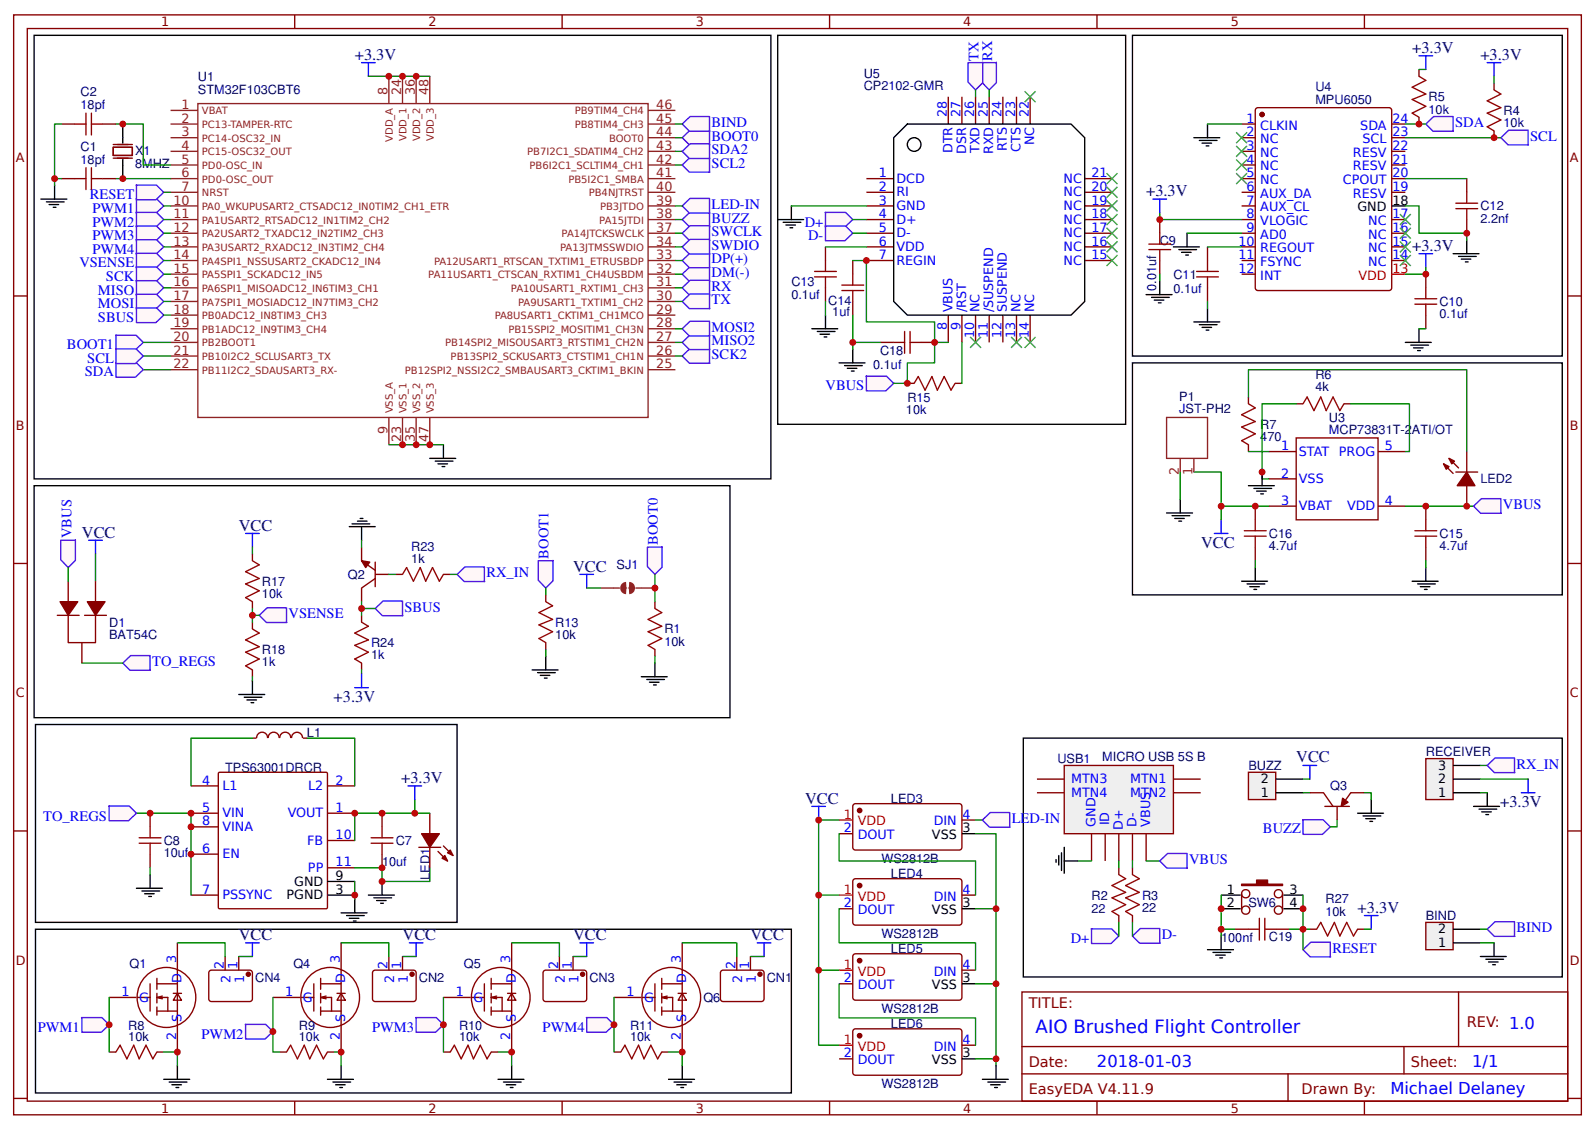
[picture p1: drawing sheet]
<svg xmlns="http://www.w3.org/2000/svg" width="309mm" height="219mm" viewBox="0 0 309 219" stroke-linecap="round" stroke-linejoin="round" font-family="sans-serif">
<defs><g id="words">
<text font-size="3.5" fill="#00f" x="200.8" y="200.3">AIO Brushed Flight Controller</text>
<g font-size="3.2" fill="#000080">
<text x="68.8" y="11.6">+3.3V</text>
<text x="273.9" y="10.2">+3.3V</text>
<text x="287.1" y="11.6">+3.3V</text>
<text x="222.3" y="38">+3.3V</text>
<text x="273.9" y="48.6">+3.3V</text>
<text x="15.9" y="104.2">VCC</text>
<text x="46.3" y="102.9">VCC</text>
<text x="232.9" y="106.2">VCC</text>
<text x="111.1" y="110.8">VCC</text>
<text x="64.7" y="136.1">+3.3V</text>
<text x="251.4" y="147.8">VCC</text>
<text x="77.8" y="151.8">+3.3V</text>
<text x="156.1" y="155.8">VCC</text>
<text x="290.9" y="156.5">+3.3V</text>
<text x="263.3" y="176.9">+3.3V</text>
<text x="46.3" y="182.2">VCC</text>
<text x="78.1" y="182.2">VCC</text>
<text x="111.1" y="182.2">VCC</text>
<text x="145.5" y="182.3">VCC</text>
</g>
<g font-size="3.2" fill="#00f">
<text x="212.7" y="206.9">2018-01-03</text>
<text x="285.5" y="206.9">1/1</text>
<text x="269.6" y="212.2">Michael Delaney</text>
</g>
<g font-size="2.8" fill="#00f">
<text x="189.7" y="11.7" transform="rotate(-90 189.7 11.7)">TX</text>
<text x="192.4" y="11.7" transform="rotate(-90 192.4 11.7)">RX</text>
<text x="138" y="24.6">BIND</text>
<text x="138" y="27.3">BOOT0</text>
<text x="138" y="29.9">SDA2</text>
<text x="282.2" y="24.6">SDA</text>
<text x="296.7" y="27.3">SCL</text>
<text x="138" y="32.6">SCL2</text>
<text x="17.4" y="38.7">RESET</text>
<text x="17.9" y="41.3">PWM1</text>
<text x="138" y="40.5">LED-IN</text>
<text x="17.9" y="43.9">PWM2</text>
<text x="17.9" y="46.6">PWM3</text>
<text x="138" y="45.8">SWCLK</text>
<text x="138" y="43.2">BUZZ</text>
<text x="156" y="43.9">D+</text>
<text x="156.7" y="46.6">D-</text>
<text x="15.4" y="51.8">VSENSE</text>
<text x="17.9" y="49.2">PWM4</text>
<text x="138" y="51.1">DP(+)</text>
<text x="138" y="48.4">SWDIO</text>
<text x="138" y="53.7">DM(-)</text>
<text x="19" y="57.1">MISO</text>
<text x="19" y="59.7">MOSI</text>
<text x="20.5" y="54.5">SCK</text>
<text x="138" y="59">TX</text>
<text x="138" y="56.4">RX</text>
<text x="19" y="62.4">SBUS</text>
<text x="138" y="64.3">MOSI2</text>
<text x="13" y="67.7">BOOT1</text>
<text x="16.9" y="70.3">SCL</text>
<text x="138" y="69.6">SCK2</text>
<text x="138" y="67">MISO2</text>
<text x="16.4" y="72.9">SDA</text>
<text x="160.1" y="75.6">VBUS</text>
<text x="291.4" y="98.7">VBUS</text>
<text x="13.8" y="104.3" transform="rotate(-90 13.8 104.3)">VBUS</text>
<text x="127.6" y="105.7" transform="rotate(-90 127.6 105.7)">BOOT0</text>
<text x="94.3" y="111.9">RX_IN</text>
<text x="106.4" y="108.3" transform="rotate(-90 106.4 108.3)">BOOT1</text>
<text x="56" y="119.9">VSENSE</text>
<text x="78.4" y="118.6">SBUS</text>
<text x="29.5" y="129.1">TO_REGS</text>
<text x="294.1" y="149">RX_IN</text>
<text x="8.4" y="159.1">TO_REGS</text>
<text x="196.2" y="159.6">LED-IN</text>
<text x="244.9" y="161.6">BUZZ</text>
<text x="230.6" y="167.5">VBUS</text>
<text x="207.6" y="182.8">D+</text>
<text x="225.3" y="182">D-</text>
<text x="258.4" y="184.7">RESET</text>
<text x="294.1" y="180.8">BIND</text>
<text x="7.3" y="200">PWM1</text>
<text x="39.1" y="201.4">PWM2</text>
<text x="72.2" y="200">PWM3</text>
<text x="105.2" y="200">PWM4</text>
</g>
<g font-size="2.8" fill="#800">
<text x="199.5" y="195.5">TITLE:</text>
<text x="284.4" y="199.2">REV: 1.0</text>
<text x="199.5" y="206.9">Date:</text>
<text x="273.6" y="206.9">Sheet:</text>
<text x="199.5" y="212.2">EasyEDA V4.11.9</text>
<text x="252.4" y="212.2">Drawn By:</text>
</g>
<g font-size="2.5" fill="#800">
<text x="31.2" y="5.1">1</text>
<text x="83.1" y="5.1">2</text>
<text x="134.9" y="5.1">3</text>
<text x="186.8" y="5.1">4</text>
<text x="238.7" y="5.1">5</text>
<text x="3" y="31.5">A</text>
<text x="304.4" y="31.5">A</text>
<text x="3" y="83.3">B</text>
<text x="304.4" y="83.3">B</text>
<text x="3" y="135.2">C</text>
<text x="304.4" y="135.2">C</text>
<text x="3" y="187">D</text>
<text x="304.4" y="187">D</text>
<text x="31.2" y="215.7">1</text>
<text x="83.1" y="215.7">2</text>
<text x="134.9" y="215.7">3</text>
<text x="186.8" y="215.7">4</text>
<text x="238.7" y="215.7">5</text>
</g>
<g font-size="2.5" fill="#000080">
<text x="38.4" y="15.7">U1</text>
<text x="167.5" y="17.4">CP2102-GMR</text>
<text x="167.5" y="15.1">U5</text>
<text x="255.1" y="17.7">U4</text>
<text x="15.6" y="21.1">18pf</text>
<text x="15.6" y="18.7">C2</text>
<text x="38.4" y="18.3">STM32F103CBT6</text>
<text x="255.1" y="20.1">MPU6050</text>
<text x="277" y="22">10k</text>
<text x="277" y="19.6">R5</text>
<text x="291.6" y="22.3">R4</text>
<text x="15.6" y="29.3">C1</text>
<text x="291.6" y="24.7">10k</text>
<text x="15.6" y="31.7">18pf</text>
<text x="26.2" y="32.5">8MHZ</text>
<text x="26.2" y="30.1">X1</text>
<text x="287.1" y="40.8">C12</text>
<text x="224.9" y="47.5">C9</text>
<text x="287.1" y="43.2">2.2nf</text>
<text x="153.5" y="58">0.1uf</text>
<text x="153.5" y="55.4">C13</text>
<text x="160.6" y="59.1">C14</text>
<text x="224.2" y="56.4" transform="rotate(-90 224.2 56.4)">0.01uf</text>
<text x="227.5" y="56.7">0.1uf</text>
<text x="227.5" y="54.1">C11</text>
<text x="279.1" y="59.3">C10</text>
<text x="161.4" y="61.2">1uf</text>
<text x="279.1" y="61.7">0.1uf</text>
<text x="169.3" y="71.5">0.1uf</text>
<text x="170.7" y="68.9">C18</text>
<text x="175.9" y="77.9">R15</text>
<text x="228.7" y="77.8">P1</text>
<text x="255.1" y="75.7">4k</text>
<text x="255.1" y="73.4">R6</text>
<text x="175.7" y="80.2">10k</text>
<text x="228.7" y="80.1">JST-PH2</text>
<text x="244.4" y="83.1">R7</text>
<text x="257.7" y="81.8">U3</text>
<text x="244.4" y="85.4">470</text>
<text x="257.7" y="84.1">MCP73831T-2ATI/OT</text>
<text x="287.1" y="93.7">LED2</text>
<text x="79.8" y="106.8">R23</text>
<text x="246.1" y="106.6">4.7uf</text>
<text x="246.1" y="104.3">C16</text>
<text x="279.1" y="106.6">4.7uf</text>
<text x="279.1" y="104.3">C15</text>
<text x="50.8" y="113.5">R17</text>
<text x="67.5" y="112.3">Q2</text>
<text x="79.8" y="109.2">1k</text>
<text x="119.6" y="110.3">SJ1</text>
<text x="50.8" y="115.9">10k</text>
<text x="21.2" y="123.9">BAT54C</text>
<text x="21.2" y="121.5">D1</text>
<text x="72" y="125.4">R24</text>
<text x="107.7" y="123.9">10k</text>
<text x="107.7" y="121.5">R13</text>
<text x="128.9" y="125.2">10k</text>
<text x="128.9" y="122.8">R1</text>
<text x="50.8" y="129.2">1k</text>
<text x="50.8" y="126.8">R18</text>
<text x="72" y="127.8">1k</text>
<text x="59.5" y="143">L1</text>
<text x="43.7" y="149.6">TPS63001DRCR</text>
<text x="205.1" y="148">USB1</text>
<text x="213.7" y="147.6">MICRO USB 5S B</text>
<text x="242.1" y="149.3">BUZZ</text>
<text x="276.5" y="146.6">RECEIVER</text>
<text x="172.8" y="155.7">LED3</text>
<text x="258" y="153.3">Q3</text>
<text x="31.7" y="166.2">10uf</text>
<text x="31.8" y="163.8">C8</text>
<text x="74.1" y="167.9">10uf</text>
<text x="76.7" y="163.8">C7</text>
<text x="170.9" y="167.3">WS2812B</text>
<text x="83.3" y="170.6" transform="rotate(-90 83.3 170.6)">LED1</text>
<text x="172.8" y="170.2">LED4</text>
<text x="211.7" y="177.1">22</text>
<text x="211.7" y="174.5">R2</text>
<text x="221.5" y="176.8">22</text>
<text x="221.5" y="174.4">R3</text>
<text x="242.1" y="175.8">SW6</text>
<text x="257" y="177.6">10k</text>
<text x="257" y="175.2">R27</text>
<text x="276.5" y="178.4">BIND</text>
<text x="170.9" y="181.9">WS2812B</text>
<text x="172.8" y="184.8">LED5</text>
<text x="236.8" y="182.7">100nf</text>
<text x="246.1" y="182.4">C19</text>
<text x="25.1" y="187.7">Q1</text>
<text x="49.5" y="190.4">CN4</text>
<text x="56.9" y="187.7">Q4</text>
<text x="81.2" y="190.4">CN2</text>
<text x="90" y="187.7">Q5</text>
<text x="114.3" y="190.4">CN3</text>
<text x="148.7" y="190.4">CN1</text>
<text x="136.4" y="194.3">Q6</text>
<text x="170.9" y="196.4">WS2812B</text>
<text x="24.9" y="201.9">10k</text>
<text x="24.9" y="199.7">R8</text>
<text x="58" y="201.9">10k</text>
<text x="58" y="199.7">R9</text>
<text x="89" y="201.9">10k</text>
<text x="89" y="199.7">R10</text>
<text x="122.2" y="201.9">10k</text>
<text x="122.2" y="199.7">R11</text>
<text x="172.8" y="199.3">LED6</text>
<text x="170.9" y="211">WS2812B</text>
</g>
<g font-size="2.5" fill="#8d2323">
<text x="35.2" y="21.1">1</text>
<text x="35.2" y="23.8">2</text>
<text x="75.1" y="18.5" transform="rotate(-90 75.1 18.5)">8</text>
<text x="77.8" y="18.5" transform="rotate(-90 77.8 18.5)">24</text>
<text x="80.4" y="18.5" transform="rotate(-90 80.4 18.5)">36</text>
<text x="83.1" y="18.5" transform="rotate(-90 83.1 18.5)">48</text>
<text x="127.3" y="23.8">45</text>
<text x="127.3" y="21.1">46</text>
<text x="35.2" y="26.4">3</text>
<text x="35.2" y="29.1">4</text>
<text x="127.3" y="29.1">43</text>
<text x="127.3" y="26.4">44</text>
<text x="35.2" y="31.7">5</text>
<text x="35.2" y="34.4">6</text>
<text x="127.3" y="34.4">41</text>
<text x="127.3" y="31.7">42</text>
<text x="33.6" y="39.7">10</text>
<text x="35.2" y="37">7</text>
<text x="127.3" y="37">40</text>
<text x="127.3" y="39.7">39</text>
<text x="33.6" y="42.3">11</text>
<text x="33.6" y="45">12</text>
<text x="33.6" y="47.6">13</text>
<text x="127.3" y="47.6">34</text>
<text x="127.3" y="45">37</text>
<text x="127.3" y="42.3">38</text>
<text x="33.6" y="50.2">14</text>
<text x="33.6" y="52.9">15</text>
<text x="127.3" y="52.9">32</text>
<text x="127.3" y="50.2">33</text>
<text x="33.6" y="55.5">16</text>
<text x="33.6" y="58.2">17</text>
<text x="127.3" y="58.2">30</text>
<text x="127.3" y="55.5">31</text>
<text x="33.6" y="60.8">18</text>
<text x="33.6" y="63.5">19</text>
<text x="127.3" y="63.5">28</text>
<text x="127.3" y="60.8">29</text>
<text x="33.6" y="66.1">20</text>
<text x="33.6" y="68.8">21</text>
<text x="33.6" y="71.4">22</text>
<text x="127.3" y="71.4">25</text>
<text x="127.3" y="68.8">26</text>
<text x="127.3" y="66.1">27</text>
<text x="75.1" y="84.1" transform="rotate(-90 75.1 84.1)">9</text>
<text x="77.8" y="85.7" transform="rotate(-90 77.8 85.7)">23</text>
<text x="80.4" y="85.7" transform="rotate(-90 80.4 85.7)">35</text>
<text x="83.1" y="85.7" transform="rotate(-90 83.1 85.7)">47</text>
<text x="228.6" y="92" transform="rotate(-90 228.6 92)">2</text>
<text x="231.2" y="92" transform="rotate(-90 231.2 92)">1</text>
</g>
<g font-size="2.5" fill="#00f">
<text x="183.6" y="22.7" transform="rotate(-90 183.6 22.7)">28</text>
<text x="186.3" y="22.7" transform="rotate(-90 186.3 22.7)">27</text>
<text x="188.9" y="22.7" transform="rotate(-90 188.9 22.7)">26</text>
<text x="191.6" y="22.7" transform="rotate(-90 191.6 22.7)">25</text>
<text x="194.2" y="22.7" transform="rotate(-90 194.2 22.7)">24</text>
<text x="196.8" y="22.7" transform="rotate(-90 196.8 22.7)">23</text>
<text x="199.5" y="22.7" transform="rotate(-90 199.5 22.7)">22</text>
<text x="241.7" y="23.8">1</text>
<text x="270" y="23.8">24</text>
<text x="184.7" y="29.7" transform="rotate(-90 184.7 29.7)">DTR</text>
<text x="187.3" y="29.8" transform="rotate(-90 187.3 29.8)">DSR</text>
<text x="190" y="29.7" transform="rotate(-90 190 29.7)">TXD</text>
<text x="192.6" y="29.9" transform="rotate(-90 192.6 29.9)">RXD</text>
<text x="195.3" y="29.2" transform="rotate(-90 195.3 29.2)">RTS</text>
<text x="197.9" y="29.4" transform="rotate(-90 197.9 29.4)">CTS</text>
<text x="200.6" y="28.2" transform="rotate(-90 200.6 28.2)">NC</text>
<text x="241.7" y="26.4">2</text>
<text x="241.7" y="29.1">3</text>
<text x="244.4" y="25.1">CLKIN</text>
<text x="244.4" y="27.8">NC</text>
<text x="263.8" y="25.1">SDA</text>
<text x="264.2" y="27.8">SCL</text>
<text x="270" y="29.1">22</text>
<text x="270" y="26.4">23</text>
<text x="170.4" y="34.4">1</text>
<text x="173.8" y="35.4">DCD</text>
<text x="206.2" y="35.4">NC</text>
<text x="211.7" y="34.4">21</text>
<text x="241.7" y="31.7">4</text>
<text x="241.7" y="34.4">5</text>
<text x="244.4" y="30.4">NC</text>
<text x="244.4" y="33">NC</text>
<text x="244.4" y="35.7">NC</text>
<text x="260.4" y="35.7">CPOUT</text>
<text x="262.4" y="33">RESV</text>
<text x="262.4" y="30.4">RESV</text>
<text x="270" y="34.4">20</text>
<text x="270" y="31.7">21</text>
<text x="170.4" y="37">2</text>
<text x="170.4" y="39.7">3</text>
<text x="173.8" y="38.1">RI</text>
<text x="173.8" y="40.7">GND</text>
<text x="206.2" y="40.7">NC</text>
<text x="206.2" y="38.1">NC</text>
<text x="211.7" y="39.7">19</text>
<text x="211.7" y="37">20</text>
<text x="241.7" y="37">6</text>
<text x="241.7" y="39.7">7</text>
<text x="244.4" y="38.3">AUX_DA</text>
<text x="244.4" y="41">AUX_CL</text>
<text x="262.4" y="38.3">RESV</text>
<text x="270" y="37">19</text>
<text x="170.4" y="42.3">4</text>
<text x="170.4" y="45">5</text>
<text x="170.4" y="47.6">6</text>
<text x="173.8" y="43.4">D+</text>
<text x="173.8" y="46">D-</text>
<text x="206.2" y="46">NC</text>
<text x="206.2" y="43.4">NC</text>
<text x="211.7" y="47.6">16</text>
<text x="211.7" y="45">17</text>
<text x="211.7" y="42.3">18</text>
<text x="240.1" y="47.6">10</text>
<text x="241.7" y="42.3">8</text>
<text x="241.7" y="45">9</text>
<text x="244.4" y="43.6">VLOGIC</text>
<text x="244.4" y="46.3">AD0</text>
<text x="265.3" y="46.3">NC</text>
<text x="265.3" y="43.6">NC</text>
<text x="270" y="47.6">15</text>
<text x="270" y="45">16</text>
<text x="270" y="42.3">17</text>
<text x="170.4" y="50.2">7</text>
<text x="173.8" y="48.7">VDD</text>
<text x="173.8" y="51.3">REGIN</text>
<text x="206.2" y="51.3">NC</text>
<text x="206.2" y="48.7">NC</text>
<text x="211.7" y="50.2">15</text>
<text x="240.1" y="50.2">11</text>
<text x="240.1" y="52.9">12</text>
<text x="244.4" y="48.9">REGOUT</text>
<text x="244.4" y="51.6">FSYNC</text>
<text x="265.3" y="51.6">NC</text>
<text x="265.3" y="48.9">NC</text>
<text x="270" y="50.2">14</text>
<text x="244.4" y="54.2">INT</text>
<text x="183.6" y="64" transform="rotate(-90 183.6 64)">8</text>
<text x="184.7" y="60.6" transform="rotate(-90 184.7 60.6)">VBUS</text>
<text x="186.3" y="64" transform="rotate(-90 186.3 64)">9</text>
<text x="187.3" y="60.6" transform="rotate(-90 187.3 60.6)">/RST</text>
<text x="188.9" y="65.6" transform="rotate(-90 188.9 65.6)">10</text>
<text x="190" y="60.6" transform="rotate(-90 190 60.6)">NC</text>
<text x="191.6" y="65.6" transform="rotate(-90 191.6 65.6)">11</text>
<text x="192.6" y="60.6" transform="rotate(-90 192.6 60.6)">/SUSPEND</text>
<text x="194.2" y="65.6" transform="rotate(-90 194.2 65.6)">12</text>
<text x="195.3" y="60.6" transform="rotate(-90 195.3 60.6)">SUSPEND</text>
<text x="196.8" y="65.6" transform="rotate(-90 196.8 65.6)">13</text>
<text x="197.9" y="60.6" transform="rotate(-90 197.9 60.6)">NC</text>
<text x="199.5" y="65.6" transform="rotate(-90 199.5 65.6)">14</text>
<text x="200.6" y="60.6" transform="rotate(-90 200.6 60.6)">NC</text>
<text x="248.5" y="87.3">1</text>
<text x="251.9" y="88.3">STAT</text>
<text x="259.6" y="88.3">PROG</text>
<text x="268.6" y="87.3">5</text>
<text x="248.5" y="92.6">2</text>
<text x="251.9" y="93.6">VSS</text>
<text x="248.5" y="97.9">3</text>
<text x="251.9" y="98.9">VBAT</text>
<text x="261.2" y="98.9">VDD</text>
<text x="268.6" y="97.9">4</text>
<text x="39.2" y="152.1">4</text>
<text x="43.1" y="153.2">L1</text>
<text x="59.8" y="153.2">L2</text>
<text x="65.1" y="152.1">2</text>
<text x="207.7" y="154.5">MTN4</text>
<text x="207.7" y="151.8">MTN3</text>
<text x="219.2" y="154.5">MTN2</text>
<text x="219.2" y="151.8">MTN1</text>
<text x="39.2" y="157.4">5</text>
<text x="39.2" y="160">8</text>
<text x="43.1" y="158.5">VIN</text>
<text x="43.1" y="161.1">VINA</text>
<text x="55.8" y="158.5">VOUT</text>
<text x="65.1" y="157.4">1</text>
<text x="163.7" y="161.4">2</text>
<text x="181.1" y="160">DIN</text>
<text x="186.7" y="158.7">4</text>
<text x="212.5" y="160.3" transform="rotate(-90 212.5 160.3)">GND</text>
<text x="215.1" y="160" transform="rotate(-90 215.1 160)">ID</text>
<text x="217.8" y="160.8" transform="rotate(-90 217.8 160.8)">D+</text>
<text x="220.4" y="160.3" transform="rotate(-90 220.4 160.3)">D-</text>
<text x="223" y="160.3" transform="rotate(-90 223 160.3)">VBUS</text>
<text x="39.2" y="165.3">6</text>
<text x="43.1" y="166.4">EN</text>
<text x="59.6" y="163.8">FB</text>
<text x="65.1" y="162.7">10</text>
<text x="65.1" y="168">11</text>
<text x="166.3" y="162.7">DOUT</text>
<text x="39.2" y="173.3">7</text>
<text x="59.7" y="169">PP</text>
<text x="186.7" y="173.3">4</text>
<text x="43.1" y="174.3">PSSYNC</text>
<text x="163.7" y="175.9">2</text>
<text x="166.3" y="177.2">DOUT</text>
<text x="181.1" y="174.6">DIN</text>
<text x="34.1" y="186.8" transform="rotate(-90 34.1 186.8)">3</text>
<text x="35.2" y="190.5" transform="rotate(-90 35.2 190.5)">D</text>
<text x="43.4" y="188" transform="rotate(-90 43.4 188)">2</text>
<text x="44.7" y="190.6" transform="rotate(-90 44.7 190.6)">2</text>
<text x="46" y="188" transform="rotate(-90 46 188)">1</text>
<text x="47.4" y="190.6" transform="rotate(-90 47.4 190.6)">1</text>
<text x="65.9" y="186.8" transform="rotate(-90 65.9 186.8)">3</text>
<text x="66.9" y="190.5" transform="rotate(-90 66.9 190.5)">D</text>
<text x="75.1" y="188" transform="rotate(-90 75.1 188)">2</text>
<text x="76.5" y="190.6" transform="rotate(-90 76.5 190.6)">2</text>
<text x="77.8" y="188" transform="rotate(-90 77.8 188)">1</text>
<text x="79.1" y="190.6" transform="rotate(-90 79.1 190.6)">1</text>
<text x="99" y="186.8" transform="rotate(-90 99 186.8)">3</text>
<text x="100" y="190.5" transform="rotate(-90 100 190.5)">D</text>
<text x="108.2" y="188" transform="rotate(-90 108.2 188)">2</text>
<text x="109.5" y="190.6" transform="rotate(-90 109.5 190.6)">2</text>
<text x="110.9" y="188" transform="rotate(-90 110.9 188)">1</text>
<text x="112.2" y="190.6" transform="rotate(-90 112.2 190.6)">1</text>
<text x="132" y="186.8" transform="rotate(-90 132 186.8)">3</text>
<text x="133.1" y="190.5" transform="rotate(-90 133.1 190.5)">D</text>
<text x="142.6" y="188" transform="rotate(-90 142.6 188)">2</text>
<text x="143.9" y="190.6" transform="rotate(-90 143.9 190.6)">2</text>
<text x="145.3" y="188" transform="rotate(-90 145.3 188)">1</text>
<text x="146.6" y="190.6" transform="rotate(-90 146.6 190.6)">1</text>
<text x="163.7" y="190.5">2</text>
<text x="166.3" y="191.8">DOUT</text>
<text x="181.1" y="189.2">DIN</text>
<text x="186.7" y="187.8">4</text>
<text x="23.6" y="193.1">1</text>
<text x="27" y="194.2">G</text>
<text x="55.3" y="193.1">1</text>
<text x="58.7" y="194.2">G</text>
<text x="88.4" y="193.1">1</text>
<text x="91.8" y="194.2">G</text>
<text x="121.5" y="193.1">1</text>
<text x="124.9" y="194.2">G</text>
<text x="34.1" y="201.6" transform="rotate(-90 34.1 201.6)">2</text>
<text x="35.2" y="198.1" transform="rotate(-90 35.2 198.1)">S</text>
<text x="65.9" y="201.6" transform="rotate(-90 65.9 201.6)">2</text>
<text x="66.9" y="198.1" transform="rotate(-90 66.9 198.1)">S</text>
<text x="99" y="201.6" transform="rotate(-90 99 201.6)">2</text>
<text x="100" y="198.1" transform="rotate(-90 100 198.1)">S</text>
<text x="132" y="201.6" transform="rotate(-90 132 201.6)">2</text>
<text x="133.1" y="198.1" transform="rotate(-90 133.1 198.1)">S</text>
<text x="181.1" y="203.7">DIN</text>
<text x="186.7" y="202.4">4</text>
<text x="163.7" y="205">2</text>
<text x="166.3" y="206.3">DOUT</text>
</g>
<g font-size="2.5">
<text x="263.2" y="41">GND</text>
<text x="270" y="39.7">18</text>
<text x="278.9" y="149.2">3</text>
<text x="244.5" y="154.5">1</text>
<text x="244.5" y="151.8">2</text>
<text x="278.9" y="154.5">1</text>
<text x="278.9" y="151.8">2</text>
<text x="186.7" y="161.4">3</text>
<text x="180.7" y="162.7">VSS</text>
<text x="57" y="171.7">GND</text>
<text x="65.1" y="173.3">3</text>
<text x="65.1" y="170.6">9</text>
<text x="237.9" y="173.3">1</text>
<text x="250" y="173.3">3</text>
<text x="55.6" y="174.3">PGND</text>
<text x="180.7" y="177.2">VSS</text>
<text x="186.7" y="175.9">3</text>
<text x="237.9" y="175.9">2</text>
<text x="250" y="175.9">4</text>
<text x="278.9" y="183.6">1</text>
<text x="278.9" y="180.9">2</text>
<text x="180.7" y="191.8">VSS</text>
<text x="186.7" y="190.5">3</text>
<text x="180.7" y="206.3">VSS</text>
<text x="186.7" y="205">3</text>
</g>
<g font-size="2.5" fill="#f00">
<text x="270" y="52.9">13</text>
<text x="263.4" y="54.2">VDD</text>
<text x="163.7" y="158.7">1</text>
<text x="166.3" y="160">VDD</text>
<text x="163.7" y="173.3">1</text>
<text x="166.3" y="174.6">VDD</text>
<text x="163.7" y="187.8">1</text>
<text x="166.3" y="189.2">VDD</text>
<text x="163.7" y="202.4">1</text>
<text x="166.3" y="203.7">VDD</text>
</g>
<g font-size="1.9" fill="#8d2323">
<text x="39.2" y="22.2">VBAT</text>
<text x="111.5" y="22.2">PB9TIM4_CH4</text>
<text x="39.2" y="24.8">PC13-TAMPER-RTC</text>
<text x="39.2" y="27.5">PC14-OSC32_IN</text>
<text x="76.2" y="27.5" transform="rotate(-90 76.2 27.5)">VDD_A</text>
<text x="78.8" y="27.4" transform="rotate(-90 78.8 27.4)">VDD_1</text>
<text x="81.5" y="27.4" transform="rotate(-90 81.5 27.4)">VDD_2</text>
<text x="84.1" y="27.4" transform="rotate(-90 84.1 27.4)">VDD_3</text>
<text x="111.5" y="24.8">PB8TIM4_CH3</text>
<text x="118.1" y="27.5">BOOT0</text>
<text x="39.2" y="30.1">PC15-OSC32_OUT</text>
<text x="39.2" y="32.8">PD0-OSC_IN</text>
<text x="39.2" y="35.4">PD0-OSC_OUT</text>
<text x="102.2" y="30.1">PB7I2C1_SDATIM4_CH2</text>
<text x="102.7" y="32.8">PB6I2C1_SCLTIM4_CH1</text>
<text x="110.2" y="35.4">PB5I2C1_SMBA</text>
<text x="39.2" y="38.1">NRST</text>
<text x="39.2" y="40.7">PA0_WKUPUSART2_CTSADC12_IN0TIM2_CH1_ETR</text>
<text x="114.2" y="38.1">PB4NJTRST</text>
<text x="116.4" y="40.7">PB3JTDO</text>
<text x="39.2" y="43.4">PA1USART2_RTSADC12_IN1TIM2_CH2</text>
<text x="39.2" y="46">PA2USART2_TXADC12_IN2TIM2_CH3</text>
<text x="108.9" y="46">PA14JTCKSWCLK</text>
<text x="116.2" y="43.4">PA15JTDI</text>
<text x="39.2" y="48.7">PA3USART2_RXADC12_IN3TIM2_CH4</text>
<text x="39.2" y="51.3">PA4SPI1_NSSUSART2_CKADC12_IN4</text>
<text x="39.2" y="53.9">PA5SPI1_SCKADC12_IN5</text>
<text x="83.1" y="53.9">PA11USART1_CTSCAN_RXTIM1_CH4USBDM</text>
<text x="84.2" y="51.3">PA12USART1_RTSCAN_TXTIM1_ETRUSBDP</text>
<text x="108.6" y="48.7">PA13JTMSSWDIO</text>
<text x="39.2" y="56.6">PA6SPI1_MISOADC12_IN6TIM3_CH1</text>
<text x="39.2" y="59.2">PA7SPI1_MOSIADC12_IN7TIM3_CH2</text>
<text x="99.1" y="56.6">PA10USART1_RXTIM1_CH3</text>
<text x="100.5" y="59.2">PA9USART1_TXTIM1_CH2</text>
<text x="39.2" y="61.9">PB0ADC12_IN8TIM3_CH3</text>
<text x="39.2" y="64.5">PB1ADC12_IN9TIM3_CH4</text>
<text x="95.9" y="61.9">PA8USART1_CKTIM1_CH1MCO</text>
<text x="98.6" y="64.5">PB15SPI2_MOSITIM1_CH3N</text>
<text x="39.2" y="67.2">PB2BOOT1</text>
<text x="39.2" y="69.8">PB10I2C2_SCLUSART3_TX</text>
<text x="86.3" y="67.2">PB14SPI2_MISOUSART3_RTSTIM1_CH2N</text>
<text x="87.4" y="69.8">PB13SPI2_SCKUSART3_CTSTIM1_CH1N</text>
<text x="39.2" y="72.5">PB11I2C2_SDAUSART3_RX-</text>
<text x="78.5" y="72.5">PB12SPI2_NSSI2C2_SMBAUSART3_CKTIM1_BKIN</text>
<text x="76.2" y="80.1" transform="rotate(-90 76.2 80.1)">VSS_A</text>
<text x="78.8" y="80.1" transform="rotate(-90 78.8 80.1)">VSS_1</text>
<text x="81.5" y="80.1" transform="rotate(-90 81.5 80.1)">VSS_2</text>
<text x="84.1" y="80.1" transform="rotate(-90 84.1 80.1)">VSS_3</text>
</g>
</g></defs>
<g fill="none" stroke="#800" stroke-width=".26">
<path d="M2.6 2.9h304.1v213.2h-304.1zM5.3 5.5h298.7v208h-298.7zM57.1 2.9v2.6M109 2.9v2.6M160.9 2.9v2.6M212.7 2.9v2.6M264.6 2.9v2.6M240.8 24.1h2.6M240.8 26.7h2.6M240.8 29.3h2.6M240.8 32h2.6M240.8 34.6h2.6"/>
<path d="M240.8 37.3h2.6M240.8 39.9h2.6M243.5 21.1l.4-.2h25.4l.5 .2 .1 34.7-.3 .5h-25.7l-.4-.2zM269.9 24.1h2.6M269.9 26.7h2.6M269.9 29.3h2.6M269.9 32h2.6M269.9 34.6h2.6M269.9 37.3h2.6M2.6 57.4h2.7M240.8 42.6h2.6M240.8 45.2h2.6"/>
<path d="M240.8 47.9h2.6M240.8 50.5h2.6M240.8 53.2h2.6M269.9 42.6h2.6M269.9 45.2h2.6M269.9 47.9h2.6M269.9 50.5h2.6M304 57.4h2.7M2.6 109.2h2.7M304 109.2h2.7M2.6 161.1h2.7M304 161.1h2.7"/>
<path d="M198.2 192.3h105.8v21.2h-105.8zM282.8 192.3v10.6M2.6 213h2.7M57.1 213.5v2.6M109 213.5v2.6M160.9 213.5v2.6M198.2 202.9h105.8M198.2 208.2h105.8M212.7 213.5v2.6M249.8 208.2v5.3M264.6 213.5v2.6M272.3 202.9v5.3"/>
<path d="M304 213h2.7"/>
</g>
<circle cx="244.7" cy="22.2" r=".4" fill="#800" stroke="#800" stroke-width=".26"/>
<path d="M269.9 53.2h2.6" fill="none" stroke="#f00" stroke-width=".26"/>
<path d="M269.9 39.9h2.6" fill="none" stroke="#000" stroke-width=".26"/>
<path d="M206.4 148.4h21.1v13.2h-21.1z" fill="#efefef" stroke="#800" stroke-width=".26"/>
<g fill="none" stroke="#800" stroke-width=".26">
<path d="M201.1 153.7h5.3M201.1 151.1h5.3M227.5 153.7h5.3M227.5 151.1h5.3M211.7 161.6v5.3M214.3 161.6v5.3M217 161.6v5.3M217 168.2v1.4M217 177.5v1.3M219.6 161.6v5.3M219.6 168.2v1.4M219.6 177.5v1.3"/>
<path d="M222.2 161.6v5.3"/>
</g>
<path d="M217 169.6l1.3 .8-2.7 1.3 2.7 1.3-2.7 1.1 2.7 1.3-2.7 1.3 1.4 .8M219.6 169.6l1.3 .8-2.6 1.3 2.6 1.3-2.6 1.1 2.6 1.3-2.6 1.3 1.3 .8" fill="none" stroke="#a00000" stroke-width=".26"/>
<path d="M209 166.9h2.7M217 166.9v1.3M219.6 166.9v1.3M222.2 166.9h2.7" fill="none" stroke="#080" stroke-width=".26"/>
<path d="M204.8 166.7v.5M205.3 165.9v1.8M205.8 165.3v3.5M206.4 166.9h2.6M206.4 164.3v5" fill="none" stroke="#000" stroke-width=".26"/>
<g fill="#fff7f8" stroke="#430aff" stroke-width=".26">
<path d="M211.6 180.1h4l1.4 1.4-1.6 1.4h-3.7z"/>
<path d="M219.6 181.5l1.5-1.5h3.8l.1 2.9h-4z"/>
</g>
<path d="M217 178.8v2.7M219.6 178.8v2.7" fill="none" stroke="#080" stroke-width=".26"/>
<path d="M37 157.7h5.3M37 152.4h5.3M42.4 149.9l.2-.2h20.6l.3 .2v26l-.1 .3h-20.8l-.2-.1zM63.5 157.7h5.3M63.5 152.4h5.3M37 165.6h5.3M37 173.5h5.3M37 160.3h5.3M63.5 163h5.3M63.5 168.2h5.3" fill="none" stroke="#800" stroke-width=".26"/>
<path d="M63.5 173.5h5.3M63.5 170.9h5.3" fill="none" stroke="#000" stroke-width=".26"/>
<path d="M271.5 46.8l2.1 2.1zM273.6 46.8l-2.1 2.1z" fill="#000" stroke="#3c3" stroke-width=".26"/>
<g fill="#fff7f8" stroke="#430aff" stroke-width=".26">
<path d="M276.5 24.1l1.5-1.5h3.8v2.8h-3.9z"/>
<path d="M291 26.7l1.6-1.5h3.7l.1 2.9h-4z"/>
</g>
<g fill="none" stroke="#800" stroke-width=".26">
<path d="M275.2 13.5v1.3M289.7 16.1v1.3M275.2 22.7v1.4M284.4 34.6v2.7M289.7 25.4v1.3M224.9 42.6v2.6M224.9 50.5v2.7M234.2 47.9v2.6M234.2 55.8v2.6M276.5 53.2v2.6M284.4 42.6v2.6M242.1 77v1.3"/>
<path d="M251.4 78.3h1.3M260.6 78.3h1.3M276.5 61.1v2.6M242.1 86.2v1.4M243.4 98.1v2.7M246.1 87.6h5.3M246.1 92.8h5.3M246.1 98.1h5.3M251.4 84.9h15.8v15.9h-15.8zM267.2 87.6h5.3M267.2 98.1h5.3M276.5 98.1v2.7"/>
<path d="M243.4 106.1v2.6M276.5 106.1v2.6M29.1 157.7v2.6M48.9 143.1h.8M49.8 143.1a1.06 1.06 0 0 1 1-1.1 1.06 1.06 0 0 1 1.1 1.1M52 143.1a1.06 1.06 0 0 1 1.1-1.1 1.06 1.06 0 0 1 1 1.1M54.3 143.1a1.06 1.06 0 0 1 1-1.1 1.06 1.06 0 0 1 1.1 1.1M56.5 143.1a1.06 1.06 0 0 1 1.1-1.1 1.06 1.06 0 0 1 1.1 1.1M58.7 143.1h.8M74.1 157.7v2.6M29.1 165.6v2.6M74.1 165.6v2.6"/>
</g>
<g fill="none" stroke="#080" stroke-width=".26">
<path d="M275.2 13.5h1.3M289.7 14.8v1.3M234.2 24.1h6.6M272.5 39.9h2.7v5.3h9.2v1.3M272.5 24.1h4M272.5 34.6h11.9M272.5 26.7h18.5M224.9 41.2v1.4h15.9M224.9 53.2v1.3M230.2 45.2h10.6M234.2 47.9h6.6M234.2 58.4v1.4"/>
<path d="M276.5 51.8v1.4h-4M242.1 77v-5.3h42.3v15.9M251.4 78.3h-6.7v14.5h1.4M261.9 78.3h11.4v9.3h-.8M275.2 63.7h1.3M228.9 91.5v5.3M231.5 91.5h5.3v9.3M236.8 98.1h9.3M242.1 87.6h4M272.5 98.1h13.3M243.4 108.7v1.3M276.5 108.7v1.3"/>
<path d="M29.1 157.7h7.9v15.8M48.9 143.1h-11.9v9.3M59.5 143.1h9.3v9.3M80.4 155v2.7h-11.6v5.3M29.1 168.2v1.4M68.8 168.2h5.3v2.7h9.2v-2.7M68.8 170.9v3.4"/>
</g>
<g fill="none" stroke="#000" stroke-width=".26">
<path d="M219.6 6.9h83.3v62.1h-83.3zM231.5 26.7h5M232.6 27.2h3.4M233.1 27.8h1.8M233.9 28.3h.5M234.2 24.1v2.6M222.2 57.1h5.1M223.3 57.7h3.4M223.8 58.2h1.9M224.6 58.7h.6M224.9 54.5v2.6M227.5 47.9h5.1"/>
<path d="M228.6 48.4h3.4M229.1 48.9h1.9M229.9 49.5h.6M230.2 45.2v2.7M234.2 59.8v2.6M281.8 49.2h5M282.8 49.7h3.5M283.4 50.2h1.8M284.2 50.8h.5M284.4 46.5v2.7M231.5 62.4h5M232.6 62.9h3.4"/>
<path d="M233.1 63.5h1.8M233.9 64h.5M272.5 66.4h5M273.6 66.9h3.4M274.1 67.4h1.9M274.9 68h.5M275.2 63.7v2.7M226.2 99.5h5M227.3 100h3.4M228.9 96.8v2.7M227.8 100.5h1.9M228.6 101h.5"/>
<path d="M240.8 112.7h5M241.8 113.2h3.5M242.4 113.7h1.8M243.2 114.3h.5M243.4 110v2.7M273.8 112.7h5.1M274.9 113.2h3.4M275.4 113.7h1.9M276.2 114.3h.6M276.5 110v2.7M6.9 140.5h81.7v38.3h-81.7zM26.5 172.2h5"/>
<path d="M27.5 172.7h3.5M28 173.3h1.9M28.8 173.8h.6M29.1 169.6v2.6M66.1 177h5.1M67.2 177.5h3.4M67.7 178h1.9M68.5 178.6h.6M68.8 174.3v2.7M71.4 173.5h5.1M72.5 174.1h3.4M73 174.6h1.9"/>
<path d="M73.8 175.1h.5M74.1 170.9v2.6"/>
</g>
<g fill="none" stroke="#a00000" stroke-width=".26">
<path d="M275.2 14.8l1.3 .8-2.7 1.3 2.7 1.3-2.7 1.1 2.7 1.3-2.7 1.3 1.4 .8M289.7 17.4l1.3 .8-2.6 1.4 2.6 1.3-2.6 1 2.6 1.4-2.6 1.3 1.3 .8M282.3 39.4h4.2M284.4 37.3v2.1M222.8 48.4h4.2M222.8 47.3h4.2M224.9 45.2v2.1M224.9 48.4v2.1M232 52.6h4.3M232 53.7h4.3M234.2 50.5v2.1M234.2 53.7v2.1"/>
<path d="M274.4 59h4.2M274.4 57.9h4.2M276.5 55.8v2.1M276.5 59v2.1M282.3 40.5h4.2M284.4 40.5v2.1M242.1 78.3l1.3 .8-2.6 1.3 2.6 1.3-2.6 1.1 2.6 1.3-2.6 1.3 1.3 .8M252.7 78.3l.8-1.3 1.3 2.6 1.3-2.6 1.1 2.6 1.3-2.6 1.3 2.6 .8-1.3M241.3 104h4.2M241.3 102.9h4.2M243.4 100.8v2.1M243.4 104v2.1"/>
<path d="M274.4 104h4.2M274.4 102.9h4.2M276.5 100.8v2.1M276.5 104v2.1M27 163.5h4.2M27 162.4h4.2M29.1 160.3v2.1M29.1 163.5v2.1M72 163.5h4.2M72 162.4h4.2M74.1 160.3v2.1M74.1 163.5v2.1"/>
</g>
<path d="M275.2 10.8h2.6M276.5 10.8v2.7M288.4 12.1h2.6M289.7 12.1v2.7M223.6 38.6h2.6M224.9 38.6v2.6M275.2 49.2h2.6M276.5 49.2v2.6M235.5 103.4h2.6M236.8 100.8v2.6" fill="none" stroke="#00f" stroke-width=".26"/>
<path d="M276.5 147.1h5.3v7.9h-5.3z" fill="#efefef" stroke="#800" stroke-width=".26"/>
<path d="M281.8 148.4h5.3M281.8 153.7h5.3M281.8 151.1h5.3" fill="none" stroke="#000" stroke-width=".26"/>
<path d="M276.5 178.8h5.3v5.3h-5.3z" fill="#efefef" stroke="#800" stroke-width=".26"/>
<path d="M285.8 156.3h5M286.8 156.9h3.4M287.3 157.4h1.9M288.1 157.9h.6M288.4 153.7v2.6M281.8 182.8h5.3M281.8 180.2h5.3M287.1 185.4h5M288.1 186h3.5M288.7 186.5h1.8M289.5 187h.5M289.7 182.8v2.6" fill="none" stroke="#000" stroke-width=".26"/>
<path d="M295 153.7h2.7M296.3 151.1v2.6" fill="none" stroke="#00f" stroke-width=".26"/>
<path d="M287.1 153.7h1.3M287.1 151.1h9.2M287.1 148.4h1.3M287.1 182.8h2.6" fill="none" stroke="#080" stroke-width=".26"/>
<path d="M288.4 180.2l1.5-1.5h3.8l.1 2.8h-4z" fill="#fff7f8" stroke="#430aff" stroke-width=".26"/>
<path d="M287.1 180.2h1.3" fill="none" stroke="#080" stroke-width=".26"/>
<g fill="#fff7f8" stroke="#430aff" stroke-width=".26">
<path d="M224.9 166.9l1.5-1.4h3.8l.1 2.8h-4z"/>
<path d="M285.8 98.1l1.5-1.4h3.7l.1 2.8h-4z"/>
</g>
<path d="M6.9 180.2h146.6v31.7h-146.6z" fill="none" stroke="#000" stroke-width=".26"/>
<path d="M252.6 158.9h4l1.4 1.4-1.6 1.5h-3.7z" fill="#fff7f8" stroke="#430aff" stroke-width=".26"/>
<path d="M263.3 157.7h5M264.3 158.2h3.5M264.8 158.7h1.9M265.6 159.3h.6M265.9 155v2.7" fill="none" stroke="#000" stroke-width=".26"/>
<path d="M242.1 149.7h5.3v5.3h-5.3z" fill="#efefef" stroke="#800" stroke-width=".26"/>
<path d="M242.1 94.2h5M243.2 94.7h3.4M243.7 95.2h1.8M244.5 95.8h.5M244.7 91.5v2.7M247.4 153.7h5.3M247.4 151.1h5.3" fill="none" stroke="#000" stroke-width=".26"/>
<path d="M252.7 148.4h2.6M254 148.4v2.7" fill="none" stroke="#00f" stroke-width=".26"/>
<g fill="#000" stroke="#3c3" stroke-width=".26">
<path d="M239.7 25.6l2.1 2.2zM241.8 25.6l-2.1 2.2z"/>
<path d="M239.7 28.3l2.1 2.1zM241.8 28.3l-2.1 2.1z"/>
<path d="M239.7 30.9l2.1 2.1zM241.8 30.9l-2.1 2.1z"/>
<path d="M239.7 33.6l2.1 2.1zM241.8 33.6l-2.1 2.1z"/>
<path d="M271.5 49.5l2.1 2.1zM273.6 49.5l-2.1 2.1z"/>
<path d="M271.5 44.2l2.1 2.1zM271.5 46.3l2.1-2.1z"/>
<path d="M271.5 41.5l2.1 2.1zM273.6 41.5l-2.1 2.1z"/>
</g>
<path d="M26.5 157.7h2.6" fill="none" stroke="#080" stroke-width=".26"/>
<g fill="#fff7f8" stroke="#430aff" stroke-width=".26">
<path d="M132.3 26.7l1.5-1.5h3.8v2.9h-3.9z"/>
<path d="M22.4 65h4l1.4 1.4-1.5 1.4h-3.8z"/>
<path d="M132.3 53.2l1.5-1.5h3.8v2.8h-3.9z"/>
<path d="M132.3 50.5l1.5-1.4h3.8v2.8h-3.9z"/>
</g>
<g fill="none" stroke="#000" stroke-width=".26">
<path d="M7.9 38.6h5.1M9 39.1h3.4M9.5 39.7h1.9M10.6 36v2.6M175.9 24.1h31.8l2.6 2.6v31.7l-2.6 2.7h-31.8l-2.6-2.7v-31.7zM10.3 40.2h.5M83.3 88.9h5.1M84.4 89.4h3.4M84.9 89.9h1.9M85.7 90.5h.6M86 86.2v2.7"/>
<circle cx="177.3" cy="28" r="1.32"/>
</g>
<g fill="none" stroke="#8d2323" stroke-width=".26">
<path d="M75.4 14.8v5.3M78.1 14.8v5.3M80.7 14.8v5.3M83.3 14.8v5.3M33.1 21.4h5.3M33.1 24.1h5.3M33.1 26.7h5.3M33.1 29.3h5.3M33.1 32h5.3M33.1 34.6h5.3M33.1 37.3h5.3M33.1 39.9h5.3"/>
<path d="M38.4 20.1h87.3v60.8h-87.3zM125.7 21.4h5.3M125.7 24.1h5.3M125.7 26.7h5.3M125.7 29.3h5.3M125.7 32h5.3M125.7 34.6h5.3M125.7 37.3h5.3M125.7 39.9h5.3M33.1 58.4h5.3M33.1 42.6h5.3M33.1 55.8h5.3"/>
<path d="M33.1 45.2h5.3M33.1 53.2h5.3M33.1 47.9h5.3M33.1 50.5h5.3M125.7 58.4h5.3M125.7 42.6h5.3M125.7 55.8h5.3M125.7 45.2h5.3M125.7 53.2h5.3M125.7 47.9h5.3M125.7 50.5h5.3M33.1 66.4h5.3"/>
<path d="M33.1 69h5.3M33.1 71.7h5.3M33.1 61.1h5.3M33.1 63.7h5.3M125.7 66.4h5.3M125.7 69h5.3M125.7 71.7h5.3M125.7 61.1h5.3M125.7 63.7h5.3M75.4 80.9v5.3M78.1 80.9v5.3M80.7 80.9v5.3"/>
<path d="M83.3 80.9v5.3"/>
</g>
<path d="M71.4 14.8h11.9M22.5 34.6h10.6M131 26.7h1.3M131 53.2h1.3M131 50.5h1.3M27.8 71.7h5.3M27.8 69h5.3M27.8 66.4h5.3M75.4 86.2h10.6" fill="none" stroke="#080" stroke-width=".26"/>
<path d="M70.1 12.1h2.7M71.4 12.1v2.7" fill="none" stroke="#00f" stroke-width=".26"/>
<g fill="none" stroke="#800" stroke-width=".26">
<path d="M183.9 18.8v5.3M186.5 18.8v5.3M189.2 18.8v5.3M191.8 18.8v5.3M194.5 18.8v5.3M197.1 18.8v5.3M199.8 18.8v5.3M168 34.6h5.3M168 37.3h5.3M168 39.9h5.3M210.3 34.6h5.3M210.3 37.3h5.3"/>
<path d="M210.3 39.9h5.3M168 42.6h5.3M168 45.2h5.3M168 47.9h5.3M168 50.5h5.3M210.3 42.6h5.3M210.3 45.2h5.3M210.3 47.9h5.3M210.3 50.5h5.3M183.9 61.1v5.3M186.5 61.1v5.3M189.2 61.1v5.3"/>
<path d="M191.8 61.1v5.3M194.5 61.1v5.3M197.1 61.1v5.3M199.8 61.1v5.3"/>
</g>
<g fill="#000" stroke="#3c3" stroke-width=".26">
<path d="M198.7 17.7l2.1 2.1zM200.8 17.7l-2.1 2.1z"/>
<path d="M214.6 33.6l2.1 2.1zM216.7 33.6l-2.1 2.1z"/>
<path d="M214.6 36.2l2.1 2.1zM216.7 36.2l-2.1 2.1z"/>
<path d="M214.6 38.9l2.1 2.1zM216.7 38.9l-2.1 2.1z"/>
<path d="M214.6 41.5l2.1 2.1zM216.7 41.5l-2.1 2.1z"/>
<path d="M214.6 44.2l2.1 2.1zM214.6 46.3l2.1-2.1z"/>
<path d="M214.6 46.8l2.1 2.1zM214.6 48.9l2.1-2.1z"/>
<path d="M214.6 49.5l2.1 2.1zM216.7 49.5l-2.1 2.1z"/>
<path d="M188.1 65.3l2.1 2.1zM188.1 67.4l2.1-2.1z"/>
<path d="M196.1 65.3l2.1 2.1zM198.2 65.3l-2.1 2.1z"/>
<path d="M198.7 65.3l2.1 2.1zM200.8 65.3l-2.1 2.1z"/>
</g>
<g fill="#fff7f8" stroke="#430aff" stroke-width=".26">
<path d="M160 41.2h4l1.4 1.4-1.6 1.4h-3.7z"/>
<path d="M160 43.8h4l1.4 1.4-1.6 1.5h-3.7z"/>
</g>
<path d="M153.5 39.9h14.5M165.4 42.6h2.6M165.4 45.2h2.6" fill="none" stroke="#080" stroke-width=".26"/>
<path d="M153.5 39.9v2.7M150.8 42.6h5M151.9 43.1h3.4M152.4 43.6h1.9M153.2 44.2h.5" fill="none" stroke="#000" stroke-width=".26"/>
<g fill="#fff7f8" stroke="#430aff" stroke-width=".26">
<path d="M190.4 12.1h2.8v3.9l-1.4 1.4-1.4-1.5z"/>
<path d="M187.7 12.1h2.9v3.9l-1.4 1.4-1.5-1.5z"/>
</g>
<path d="M189.2 17.4v1.4M191.8 17.4v1.4" fill="none" stroke="#080" stroke-width=".26"/>
<g fill="#fff7f8" stroke="#430aff" stroke-width=".26">
<path d="M132.3 55.8l1.5-1.5h3.8v2.9h-3.9z"/>
<path d="M132.3 58.4l1.5-1.4h3.8v2.8h-3.9z"/>
</g>
<path d="M131 55.8h1.3M131 58.4h1.3M160.1 47.9h7.9M160.1 58.4v2.7M186.5 66.4v7.9" fill="none" stroke="#080" stroke-width=".26"/>
<path d="M158 53.7h4.2M158 52.6h4.2M160.1 50.5v2.1M160.1 53.7v2.1M177.3 74.3l.8-1.3 1.3 2.6 1.3-2.6 1.1 2.6 1.3-2.6 1.3 2.6 .8-1.3" fill="none" stroke="#a00000" stroke-width=".26"/>
<path d="M160.1 47.9v2.6M160.1 55.8v2.6M175.9 74.3h1.4M185.2 74.3h1.3" fill="none" stroke="#800" stroke-width=".26"/>
<path d="M157.4 63.7h5.1M158.5 64.3h3.4M159 64.8h1.9M159.8 65.3h.5M160.1 61.1v2.6" fill="none" stroke="#000" stroke-width=".26"/>
<g fill="#fff7f8" stroke="#430aff" stroke-width=".26">
<path d="M132.3 42.6l1.5-1.5h3.8v2.9h-3.9z"/>
<path d="M132.3 24.1l1.5-1.5h3.8v2.8h-3.9z"/>
<path d="M26.4 38.5h4l1.3 1.4-1.5 1.5h-3.7z"/>
<path d="M26.4 41.2h4l1.3 1.4-1.5 1.4h-3.7z"/>
<path d="M26.4 43.8h4l1.3 1.4-1.5 1.5h-3.7z"/>
<path d="M26.4 46.5h4l1.3 1.4-1.5 1.4h-3.7z"/>
</g>
<path d="M6.6 6.9h142.9v85.9h-142.9zM150.8 6.9h67.5v75.4h-67.5zM219.6 70.4h83.3v44.9h-83.3zM198.4 143.1h104.5v46.3h-104.5z" fill="none" stroke="#000" stroke-width=".26"/>
<path d="M252.7 153.7h1.3M252.7 151.1h1.3M259.3 159v1.3h-1.3M264.6 153.7h1.3v1.3" fill="none" stroke="#080" stroke-width=".26"/>
<path d="M26.4 49.1h4l1.3 1.4-1.5 1.5h-3.7z" fill="#fff7f8" stroke="#430aff" stroke-width=".26"/>
<path d="M31.7 50.5h1.4" fill="none" stroke="#080" stroke-width=".26"/>
<path d="M163.2 55.3h4.3M163.2 56.3h4.3M165.4 53.2v2.1M165.4 56.3v2.1" fill="none" stroke="#a00000" stroke-width=".26"/>
<path d="M165.4 50.5v2.7M165.4 58.4v2.7" fill="none" stroke="#800" stroke-width=".26"/>
<path d="M162.7 70.4h5M163.8 70.9h3.4M164.3 71.4h1.9M165.1 71.9h.5M165.4 67.7v2.7" fill="none" stroke="#000" stroke-width=".26"/>
<path d="M167.9 72.9h4l1.4 1.4-1.5 1.5h-3.8z" fill="#fff7f8" stroke="#430aff" stroke-width=".26"/>
<path d="M165.4 50.5h2.6v11.9h13.2v4h2.7M165.4 61.1v6.6M165.4 66.4h5.3M181.2 66.4v4h-5.3v3.9h-2.6" fill="none" stroke="#080" stroke-width=".26"/>
<path d="M173.3 66.4h2.1M175.4 64.3v4.2M176.5 64.3v4.2M176.5 66.4h2.1M48.9 108.7l1.4 .8-2.7 1.3 2.7 1.4-2.7 1 2.7 1.3-2.7 1.4 1.3 .8M48.9 121.9l1.4 .8-2.7 1.4 2.7 1.3-2.7 1 2.7 1.4-2.7 1.3 1.3 .8" fill="none" stroke="#a00000" stroke-width=".26"/>
<path d="M170.7 66.4h2.6M178.6 66.4h2.6M48.9 107.4v1.3M48.9 116.7v1.3M48.9 120.6v1.3M48.9 129.9v1.3" fill="none" stroke="#800" stroke-width=".26"/>
<path d="M50.3 119.3l1.5-1.5h3.8v2.9h-3.9z" fill="#fff7f8" stroke="#430aff" stroke-width=".26"/>
<path d="M48.9 118v1.3h1.4M48.9 119.3v1.3" fill="none" stroke="#080" stroke-width=".26"/>
<path d="M67.7 102.1h5.1M68.3 101.6h3.4M69.3 101h1.9M69.8 100.5h.6M70.1 102.1v2.6M46.3 134.6h5M47.4 135.2h3.4M47.9 135.7h1.8M48.7 136.2h.5M48.9 132v2.6" fill="none" stroke="#000" stroke-width=".26"/>
<path d="M70.1 106.1v2.6l2.7 1.9M70.1 119.3v1.3M72.8 111.4h2.6M72.8 112.2l-2.7 1.8v2.7M72.8 109v4.7M76.7 111.4h1.4M86 111.4h1.3M70.1 128.6v1.3" fill="none" stroke="#800" stroke-width=".26"/>
<path d="M70.1 108.7l1.6 .3-.8 1z" fill="#800" stroke="#800" stroke-width=".26"/>
<path d="M78.1 111.4l.7-1.4 1.4 2.7 1.3-2.7 1 2.7 1.4-2.7 1.3 2.7 .8-1.3M70.1 120.6l1.3 .8-2.6 1.3 2.6 1.4-2.6 1 2.6 1.3-2.6 1.4 1.3 .8" fill="none" stroke="#a00000" stroke-width=".26"/>
<g fill="#fff7f8" stroke="#430aff" stroke-width=".26">
<path d="M88.6 111.4l1.6-1.5h3.7l.1 2.9h-4z"/>
<path d="M72.8 118l1.5-1.5h3.8v2.9h-4z"/>
</g>
<path d="M70.1 104.7v1.4M70.1 116.7v2.6M70.1 118h2.7M75.4 111.4h1.3M87.3 111.4h1.3" fill="none" stroke="#080" stroke-width=".26"/>
<g fill="#fff7f8" stroke="#430aff" stroke-width=".26">
<path d="M132.3 69l1.5-1.4h3.8v2.8h-3.9z"/>
<path d="M132.3 66.4l1.5-1.5h3.8v2.9h-3.9z"/>
<path d="M132.3 63.7l1.5-1.4h3.8v2.8h-3.9z"/>
</g>
<path d="M131 29.3h1.3M131 32h1.3M131 63.7h1.3M131 66.4h1.3M131 69h1.3" fill="none" stroke="#080" stroke-width=".26"/>
<g fill="#fff7f8" stroke="#430aff" stroke-width=".26">
<path d="M26.4 51.8h4l1.3 1.4-1.5 1.4h-3.7z"/>
<path d="M26.4 54.4h4l1.3 1.4-1.5 1.5h-3.7z"/>
<path d="M26.4 57.1h4l1.3 1.3-1.5 1.5h-3.7z"/>
</g>
<path d="M31.7 53.2h1.4M31.7 55.8h1.4M31.7 58.4h1.4M70.1 129.9v.8" fill="none" stroke="#080" stroke-width=".26"/>
<path d="M68.8 133.3h2.6M70.1 130.7v2.6" fill="none" stroke="#00f" stroke-width=".26"/>
<g fill="#fff7f8" stroke="#430aff" stroke-width=".26">
<path d="M22.4 70.3h4l1.4 1.4-1.5 1.4h-3.8z"/>
<path d="M22.4 67.6h4l1.4 1.4-1.5 1.5h-3.8z"/>
<path d="M132.3 32l1.5-1.5h3.8v2.9h-3.9z"/>
<path d="M132.3 29.3l1.5-1.4h3.8v2.8h-3.9z"/>
</g>
<path d="M124.4 131.2h5M125.4 131.7h3.5M125.9 132.3h1.9M126.7 132.8h.6M127 128.6v2.6" fill="none" stroke="#000" stroke-width=".26"/>
<path d="M112.4 111.4h2.7M113.8 111.4v2.6" fill="none" stroke="#00f" stroke-width=".26"/>
<g fill="#fff7f8" stroke="#430aff" stroke-width=".26">
<path d="M125.5 106.1l2.9-.1v4l-1.4 1.4-1.5-1.6z"/>
<path d="M104.4 108.7h2.8v3.9l-1.4 1.4-1.4-1.5z"/>
</g>
<path d="M103.2 129.9h5M104.2 130.4h3.5M104.8 130.9h1.8M105.6 131.5h.5M105.8 127.2v2.7" fill="none" stroke="#000" stroke-width=".26"/>
<path d="M105.8 114v1.3" fill="none" stroke="#080" stroke-width=".26"/>
<g fill="#fff7f8" stroke="#430aff" stroke-width=".26">
<path d="M132.3 45.2l1.5-1.4h3.8v2.8h-3.9z"/>
<path d="M132.3 47.9l1.5-1.5h3.8v2.9h-3.9z"/>
</g>
<path d="M131 45.2h1.3M131 47.9h1.3" fill="none" stroke="#080" stroke-width=".26"/>
<path d="M6.6 94.2h135v44.9h-135z" fill="none" stroke="#000" stroke-width=".26"/>
<path d="M26.4 35.9h4l1.3 1.4-1.5 1.4h-3.7z" fill="#fff7f8" stroke="#430aff" stroke-width=".26"/>
<path d="M31.7 37.3h1.4M31.7 39.9h1.4M131 24.1h1.3M31.7 42.6h1.4M31.7 45.2h1.4M31.7 47.9h1.4M131 42.6h1.3" fill="none" stroke="#080" stroke-width=".26"/>
<path d="M132.3 39.9l1.5-1.4h3.8v2.8h-3.9z" fill="#fff7f8" stroke="#430aff" stroke-width=".26"/>
<path d="M131 39.9h1.3M162.7 159h-4v43.6h4M189.2 159h1.3M158.7 173.5h4M162.7 161.6v5.3h26.5v6.6M162.7 176.2v6.6h26.5v5.3M189.2 176.2h3.9v14.5M158.7 188.1h4M162.7 190.7v6.7h26.5v5.2M189.2 190.7h3.9v14.6M189.2 205.3h3.9v1.3" fill="none" stroke="#080" stroke-width=".26"/>
<g fill="#800" stroke="#800" stroke-width=".26">
<path d="M281 88.9l1 .5-.5 .5z"/>
<path d="M279.9 89.9l1.1 .6-.5 .5z"/>
<path d="M284.4 91.5l1.6 2.7h-3.4z"/>
<path d="M85.7 166.4l.6-.5 .5 1z"/>
<path d="M86.8 165.3l.5-.5 .5 1.1z"/>
<path d="M81.8 161.6h3.4l-1.9 2.7z"/>
<circle cx="166.7" cy="186.2" r=".4"/>
<circle cx="166.7" cy="157.1" r=".4"/>
<circle cx="166.7" cy="171.7" r=".4"/>
<circle cx="166.7" cy="200.8" r=".4"/>
</g>
<g fill="none" stroke="#800" stroke-width=".26">
<path d="M279.9 89.9l1.9 1.9M281 88.9l1.8 1.8M282.3 91.5h4.2M284.4 87.6v3.9M284.4 94.2v3.9M83.3 157.7v3.9M165.4 156.1l.5-.3 20.4 .1 .2 .4v8.2l-.5 .3-20.4-.1-.2-.4zM186.5 159h2.7M81.2 164.3h4.3M83.3 164.3v3.9M84.9 165.1l1.9 1.8M86 164l1.8 1.9"/>
<path d="M162.7 161.6h2.7M162.7 176.2h2.7M165.4 170.6l.5-.2h20.4l.2 .5v8.2l-.5 .3-20.4-.1-.2-.5zM186.5 173.5h2.7M162.7 190.7h2.7M165.4 185.2l.5-.3 20.4 .1 .2 .4v8.3l-.5 .2-20.4-.1-.2-.4zM165.4 199.7l.5-.2h20.4l.2 .5v8.2l-.5 .3-20.4-.1-.2-.5zM186.5 188.1h2.7M162.7 205.3h2.7M186.5 202.6h2.7"/>
</g>
<path d="M162.7 159h2.7M162.7 173.5h2.7M162.7 188.1h2.7M162.7 202.6h2.7" fill="none" stroke="#f00" stroke-width=".26"/>
<path d="M186.5 161.6h2.7M186.5 176.2h2.7M186.5 190.7h2.7M186.5 205.3h2.7" fill="none" stroke="#000" stroke-width=".26"/>
<path d="M157.4 156.3h2.7M158.7 156.3v2.7" fill="none" stroke="#00f" stroke-width=".26"/>
<path d="M190.5 159l1.5-1.5h3.8l.1 2.9h-4z" fill="#fff7f8" stroke="#430aff" stroke-width=".26"/>
<path d="M47.6 103.4h2.7M48.9 103.4v2.7M264.6 177.5h2.6M265.9 177.5v2.7" fill="none" stroke="#00f" stroke-width=".26"/>
<path d="M10.6 34.6h1.3M11.9 24.1h-1.3v11.9M22.5 24.1h5.3v7.9h5.3M48.9 106.1v1.3M48.9 131.2v.8M236.8 173.5v8M252.7 173.5v6.7h1.3M236.8 180.2h2.6M250 180.2h2.7M264.6 180.2h1.3" fill="none" stroke="#080" stroke-width=".26"/>
<path d="M23.8 24.1v3.7M23.8 30.9v3.7M236.8 173.5h3.7M236.8 176.2h3.7M249 173.5h3.7M249 176.2h3.7M234.2 184.1h5M235.2 184.7h3.5M235.7 185.2h1.9M236.5 185.7h.6M236.8 181.5v2.6" fill="none" stroke="#000" stroke-width=".26"/>
<g fill="none" stroke="#800" stroke-width=".26">
<path d="M11.9 34.6h2.7M11.9 24.1h2.7M19.8 34.6h2.7M19.8 24.1h2.7M22 28.5h3.7v1.6h-3.7zM22 28h3.7M22 30.7h3.7M240.8 173.3v3.2M248.7 173.3v3.2M239.4 180.2h2.7M247.4 180.2h2.6M254 180.2h1.3"/>
<path d="M263.3 180.2h1.3"/>
<circle cx="241.6" cy="176.5" r=".8"/>
<circle cx="241.6" cy="173.3" r=".8"/>
<circle cx="247.9" cy="173.3" r=".8"/>
<circle cx="247.9" cy="176.5" r=".8"/>
</g>
<g fill="none" stroke="#a00000" stroke-width=".26">
<path d="M14.6 34.6h2.1M14.6 24.1h2.1M16.7 21.9v4.3M16.7 32.5v4.3M17.7 21.9v4.3M17.7 32.5v4.3M17.7 34.6h2.1M17.7 24.1h2.1M244.2 178v4.3M245.3 178v4.3M242.1 180.2h2.1M245.3 180.2h2.1"/>
<path d="M255.3 180.2l.8-1.4 1.3 2.7 1.4-2.7 1 2.7 1.3-2.7 1.4 2.7 .8-1.3"/>
</g>
<path d="M240.8 171.4h2.9v-.8h2.1v.8h2.9v.3h-7.9z" fill="#800" stroke="#800" stroke-width=".26"/>
<path d="M252.7 184.1l1.5-1.4h3.8v2.8h-3.9z" fill="#fff7f8" stroke="#430aff" stroke-width=".26"/>
<path d="M80.4 157.7h2.9M252.7 180.2v3.9" fill="none" stroke="#080" stroke-width=".26"/>
<path d="M79.1 152.4h2.7M80.4 152.4v2.6" fill="none" stroke="#00f" stroke-width=".26"/>
<path d="M26.4 59.7h4l1.3 1.4-1.5 1.4h-3.7z" fill="#fff7f8" stroke="#430aff" stroke-width=".26"/>
<path d="M31.7 61.1h1.4" fill="none" stroke="#080" stroke-width=".26"/>
<path d="M288.4 148.4l1.5-1.5h3.8l.1 2.9h-4z" fill="#fff7f8" stroke="#430aff" stroke-width=".26"/>
<path d="M113.8 114h2.6M127 111.4v5.3M105.8 125.9v1.3M127 127.2v1.4" fill="none" stroke="#080" stroke-width=".26"/>
<path d="M121.4 113.5l-.3 .1-.2 .6 .2 .2 .3 .1M122 113.5l.3 .1 .2 .6-.2 .2-.3 .1" fill="none" stroke="#8d2323" stroke-width="1.3" stroke-linecap="butt"/>
<path d="M116.4 114h3.7M123.3 114h3.7" fill="none" stroke="#8d2323" stroke-width=".26"/>
<path d="M105.8 116.7l1.4 .7-2.7 1.4 2.7 1.3-2.7 1.1 2.7 1.3-2.7 1.3 1.3 .8M127 118l1.3 .8-2.6 1.3 2.6 1.3-2.6 1.1 2.6 1.3-2.6 1.3 1.3 .8" fill="none" stroke="#a00000" stroke-width=".26"/>
<path d="M105.8 115.3v1.4M127 116.7v1.3M105.8 124.6v1.3M127 125.9v1.3" fill="none" stroke="#800" stroke-width=".26"/>
<path d="M23.8 128.6l1.5-1.5h3.8l.1 2.9h-4z" fill="#fff7f8" stroke="#430aff" stroke-width=".26"/>
<path d="M15.9 128.6h7.9" fill="none" stroke="#080" stroke-width=".26"/>
<path d="M21.1 156.3h4l1.4 1.4-1.6 1.4h-3.7z" fill="#fff7f8" stroke="#430aff" stroke-width=".26"/>
<path d="M260.3 154.8l1.1 .7-1.3 .8z" fill="#800" stroke="#800" stroke-width=".26"/>
<path d="M254 153.7h2.6l1.9 2.6M256.9 156.3h4.8M259.3 156.3v2.7M264.6 153.7h-2.7l-1.3 1.8" fill="none" stroke="#800" stroke-width=".26"/>
<path d="M17.2 104.7h2.6M18.5 104.7v2.7" fill="none" stroke="#00f" stroke-width=".26"/>
<path d="M11.8 104.7h2.8v4l-1.4 1.3-1.4-1.5z" fill="#fff7f8" stroke="#430aff" stroke-width=".26"/>
<path d="M18.5 107.4v5.3" fill="none" stroke="#080" stroke-width=".26"/>
<path d="M226.2 80.9h8v8h-8zM228.9 88.9v2.6M231.5 88.9v2.6" fill="none" stroke="#8d2323" stroke-width=".26"/>
<g fill="none" stroke="#800" stroke-width=".26">
<path d="M21.2 193.4h5.3M26.7 193.4h2.4M28.3 189.3a5.7 5.7 0 0 1 8 .1 5.7 5.7 0 0 1 0 8 5.7 5.7 0 0 1-8 .1 5.9 5.9 0 0 1 0-8.2zM29.1 190.7v5.3M30.4 189.7v2.1M30.4 192.6v1.8M30.4 195.2v1.6M30.4 190.7h4M30.4 196h4M31.5 193.6l-1.1-.2h2.1v2.6M31.5 193.1l-1.1 .3M33.6 192.6h1.6"/>
<path d="M34.4 192.6l.8 1.3h-1.6zM34.4 182.8v21.2M52.9 193.4h5.3M58.5 193.4h2.4M60 189.3a5.7 5.7 0 0 1 8.1 .1 5.7 5.7 0 0 1 0 8 5.7 5.7 0 0 1-8.1 .1 5.9 5.9 0 0 1 0-8.2zM60.9 190.7v5.3M62.2 190.7h3.9M62.2 196h3.9M62.2 189.7v2.1M62.2 192.6v1.8M62.2 195.2v1.6M63.2 193.6l-1-.2h2.1v2.6"/>
<path d="M63.2 193.1l-1 .3M65.4 192.6h1.5M66.1 192.6l.8 1.3h-1.5zM66.1 182.8v21.2M86 193.4h5.3M91.5 193.4h2.4M93.1 189.3a5.7 5.7 0 0 1 8 .1 5.7 5.7 0 0 1 0 8 5.7 5.7 0 0 1-8 .1 5.9 5.9 0 0 1 0-8.2zM93.9 190.7v5.3M95.2 190.7h4M95.2 196h4M95.2 189.7v2.1M95.2 192.6v1.8"/>
<path d="M95.2 195.2v1.6M96.3 193.6l-1.1-.2h2.2v2.6M96.3 193.1l-1.1 .3M98.4 192.6h1.6M99.2 192.6l.8 1.3h-1.6zM99.2 182.8v21.2M119.1 193.4h5.3M124.6 193.4h2.4M126.2 189.3a5.7 5.7 0 0 1 8 .1 5.7 5.7 0 0 1 0 8 5.7 5.7 0 0 1-8 .1 5.9 5.9 0 0 1 0-8.2zM127 190.7v5.3M128.3 190.7h4M128.3 196h4"/>
<path d="M128.3 189.7v2.1M128.3 192.6v1.8M128.3 195.2v1.6M129.4 193.6l-1.1-.2h2.1v2.6M129.4 193.1l-1.1 .3M131.5 192.6h1.6M132.3 192.6l.8 1.3h-1.6zM132.3 182.8v21.2"/>
</g>
<g fill="#fff7f8" stroke="#430aff" stroke-width=".26">
<path d="M15.8 197.3h4l1.4 1.4-1.6 1.4h-3.7z"/>
<path d="M47.6 198.6h3.9l1.4 1.4-1.5 1.5h-3.8z"/>
</g>
<path d="M87.3 204l.8-1.4 1.3 2.7 1.4-2.7 1 2.7 1.3-2.7 1.4 2.7 .7-1.3" fill="none" stroke="#a00000" stroke-width=".26"/>
<path d="M86 204h1.3M95.2 204h1.4" fill="none" stroke="#800" stroke-width=".26"/>
<path d="M80.6 197.3h4l1.4 1.4-1.5 1.4h-3.8z" fill="#fff7f8" stroke="#430aff" stroke-width=".26"/>
<path d="M22.5 204l.8-1.4 1.3 2.7 1.3-2.7 1.1 2.7 1.3-2.7 1.3 2.7 .8-1.3M55.6 204l.8-1.4 1.3 2.7 1.3-2.7 1.1 2.7 1.3-2.7 1.3 2.7 .8-1.3M120.4 204l.8-1.4 1.3 2.7 1.3-2.7 1.1 2.7 1.3-2.7 1.3 2.7 .8-1.3" fill="none" stroke="#a00000" stroke-width=".26"/>
<path d="M21.2 204h1.3M30.4 204h1.3M54.2 204h1.4M63.5 204h1.3M119.1 204h1.3M128.3 204h1.3" fill="none" stroke="#800" stroke-width=".26"/>
<g fill="none" stroke="#000" stroke-width=".26">
<path d="M31.7 209.3h5.1M32.8 209.8h3.4M33.3 210.3h1.9M34.1 210.8h.6M34.4 206.6v2.7M63.5 209.3h5M64.6 209.8h3.4M65.1 210.3h1.8M65.9 210.8h.5M66.1 206.6v2.7M96.6 209.3h5M97.6 209.8h3.5"/>
<path d="M98.2 210.3h1.8M99 210.8h.5M99.2 206.6v2.7M129.6 209.3h5.1M130.7 209.8h3.4M131.2 210.3h1.9M132 210.8h.6M132.3 206.6v2.7"/>
</g>
<path d="M21.2 193.4v10.6M52.9 193.4v10.6h1.3M86 193.4v10.6M119.1 193.4v10.6M31.7 204h2.7v2.6M64.8 204h1.3v2.6M96.6 204h2.6v2.6M129.6 204h2.7v2.6" fill="none" stroke="#080" stroke-width=".26"/>
<path d="M113.7 197.3h4l1.4 1.4-1.6 1.4h-3.7z" fill="#fff7f8" stroke="#430aff" stroke-width=".26"/>
<path d="M47.6 182.8h2.7M48.9 182.8v2.6M79.4 182.8h2.6M80.7 182.8v2.6M112.4 182.8h2.7M113.8 182.8v2.6M146.8 182.8h2.7M148.2 182.8v2.6" fill="none" stroke="#00f" stroke-width=".26"/>
<g fill="none" stroke="#800" stroke-width=".26">
<path d="M11.1 119.3h4.2M13.2 119.3v5.3h5.3v-5.3M13.2 112.7v4M16.4 119.3h4.2M18.5 112.7v4M15.9 124.6v4M40.6 188.4l.4-.3 7.7 .1 .2 .4v5.3l-.5 .3-7.7-.1-.2-.5zM43.7 185.4v2.7M46.3 185.4v2.7M72.3 188.4l.5-.3 7.6 .1 .3 .4-.1 5.3-.4 .3-7.7-.1-.3-.5zM75.4 185.4v2.7M78.1 185.4v2.7"/>
<path d="M105.4 188.4l.4-.3 7.7 .1 .3 .4-.1 5.3-.5 .3-7.6-.1-.3-.5zM108.5 185.4v2.7M111.1 185.4v2.7M139.8 188.4l.4-.3 7.7 .1 .3 .4-.1 5.3-.5 .3-7.6-.1-.3-.5zM142.9 185.4v2.7M145.5 185.4v2.7"/>
</g>
<g fill="#800" stroke="#800" stroke-width=".26">
<path d="M16.9 116.7h3.5l-1.9 2.6z"/>
<path d="M11.6 116.7h3.5l-1.9 2.6z"/>
<circle cx="48.2" cy="188.9" r=".4"/>
<circle cx="79.9" cy="188.9" r=".4"/>
<circle cx="113" cy="188.9" r=".4"/>
<circle cx="147.4" cy="188.9" r=".4"/>
</g>
<path d="M13.2 110v2.7M189.2 161.6h3.9v14.6M34.4 182.8h9.3v2.6M46.3 185.4h2.6M66.1 182.8h9.3v2.6M78.1 185.4h2.6M99.2 182.8h9.3v2.6M111.1 185.4h2.7M132.3 182.8h10.6v2.6M145.5 185.4h2.7" fill="none" stroke="#080" stroke-width=".26"/>
<path d="M190.5 209.3h5M191.6 209.8h3.4M192.1 210.3h1.8M192.9 210.8h.5M193.1 206.6v2.7" fill="none" stroke="#000" stroke-width=".26"/>
<g fill="#c00">
<circle cx="193.1" cy="176.2" r=".66"/>
<circle cx="193.1" cy="190.7" r=".66"/>
<circle cx="193.1" cy="205.3" r=".66"/>
<circle cx="119.1" cy="198.7" r=".66"/>
<circle cx="86" cy="198.7" r=".66"/>
<circle cx="99.2" cy="204" r=".66"/>
<circle cx="127" cy="114" r=".66"/>
<circle cx="74.1" cy="170.9" r=".66"/>
<circle cx="74.1" cy="157.7" r=".66"/>
<circle cx="236.8" cy="180.2" r=".66"/>
<circle cx="10.6" cy="34.6" r=".66"/>
<circle cx="70.1" cy="118" r=".66"/>
<circle cx="165.4" cy="66.4" r=".66"/>
<circle cx="175.9" cy="74.3" r=".66"/>
<circle cx="181.2" cy="66.4" r=".66"/>
<circle cx="168" cy="50.5" r=".66"/>
<circle cx="80.7" cy="14.8" r=".66"/>
<circle cx="78.1" cy="14.8" r=".66"/>
<circle cx="75.4" cy="14.8" r=".66"/>
<circle cx="29.1" cy="157.7" r=".66"/>
<circle cx="37" cy="165.6" r=".66"/>
<circle cx="37" cy="160.3" r=".66"/>
<circle cx="37" cy="157.7" r=".66"/>
<circle cx="68.8" cy="173.5" r=".66"/>
<circle cx="68.8" cy="157.7" r=".66"/>
<circle cx="74.1" cy="168.2" r=".66"/>
<circle cx="224.9" cy="42.6" r=".66"/>
<circle cx="276.5" cy="53.2" r=".66"/>
<circle cx="284.4" cy="45.2" r=".66"/>
<circle cx="276.5" cy="98.1" r=".66"/>
<circle cx="236.8" cy="98.1" r=".66"/>
<circle cx="243.4" cy="98.1" r=".66"/>
<circle cx="244.7" cy="91.5" r=".66"/>
<circle cx="78.1" cy="86.2" r=".66"/>
<circle cx="80.7" cy="86.2" r=".66"/>
<circle cx="284.4" cy="98.1" r=".66"/>
<circle cx="83.3" cy="86.2" r=".66"/>
<circle cx="23.8" cy="34.6" r=".66"/>
<circle cx="23.8" cy="24.1" r=".66"/>
<circle cx="275.2" cy="24.1" r=".66"/>
<circle cx="289.7" cy="26.7" r=".66"/>
<circle cx="48.9" cy="119.3" r=".66"/>
<circle cx="252.7" cy="180.2" r=".66"/>
<circle cx="236.8" cy="176.2" r=".66"/>
<circle cx="252.7" cy="176.2" r=".66"/>
<circle cx="80.4" cy="157.7" r=".66"/>
<circle cx="132.3" cy="204" r=".66"/>
<circle cx="66.1" cy="204" r=".66"/>
<circle cx="52.9" cy="200" r=".66"/>
<circle cx="34.4" cy="204" r=".66"/>
<circle cx="21.2" cy="198.7" r=".66"/>
<circle cx="158.8" cy="159" r=".66"/>
<circle cx="158.8" cy="188.1" r=".66"/>
<circle cx="158.8" cy="173.5" r=".66"/>
</g>
<use href="#words"/>
</svg>
